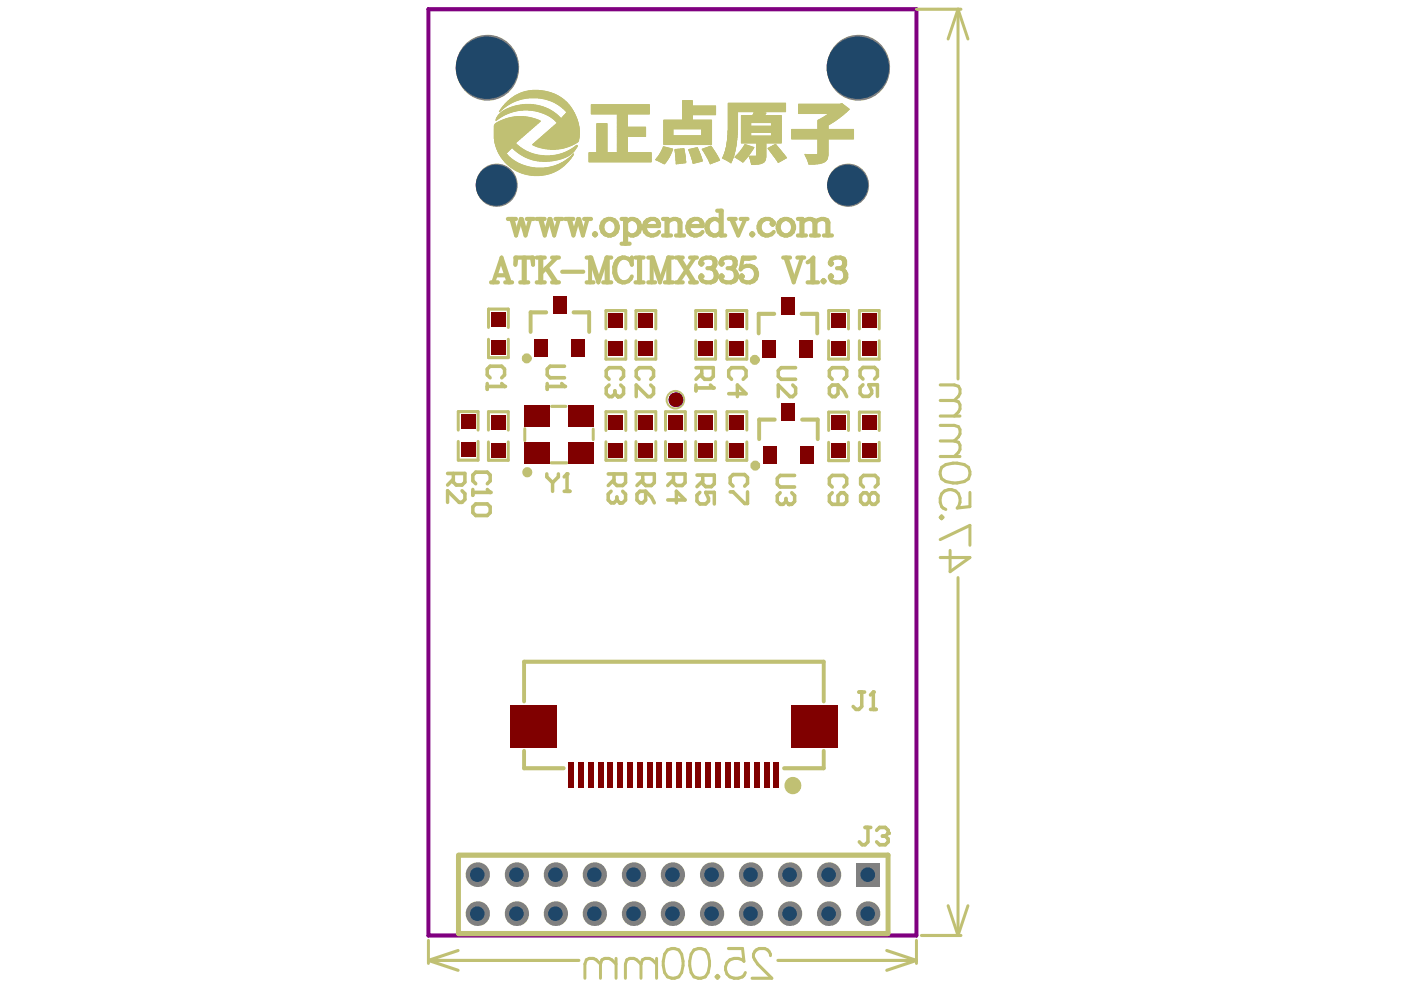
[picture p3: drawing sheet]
<svg xmlns="http://www.w3.org/2000/svg" width="297mm" height="210mm" viewBox="0 0 297 210" stroke-linecap="round" stroke-linejoin="round" font-family="sans-serif">
<path d="M90.8 2h103.5v196.3h-103.5z" fill="none" stroke="#800080" stroke-width=".86"/>
<g fill="none" stroke="#c0c073" stroke-width=".65">
<path d="M194.3 2h9.5M203.1 2l2.1 6.3M203.1 2v78.4M203.1 2l-2.1 6.3M103.6 69.4v-3.9h4.2v3.9M103.6 71.9v3.9h4.2v-3.9M128.5 72.3v3.8h4.2v-3.8M128.5 69.7v-3.8h4.2v3.8M134.8 72.3v3.8h4.2v-3.8M134.8 69.7v-3.8h4.2v3.8M147.5 69.8v-3.9h4.2v3.9M147.5 72.2v3.9h4.2v-3.9"/>
<path d="M154.1 69.7v-3.8h4.2v3.8M154.1 72.3v3.8h4.2v-3.8M175.7 69.7v-3.8h4.2v3.8M175.7 72.3v3.8h4.2v-3.8M182.2 69.7v-3.8h4.2v3.8M182.2 72.3v3.8h4.2v-3.8M97.2 93.6v4h4.2v-4M97.2 91.2v-3.9h4.2v3.9M103.6 93.7v3.9h4.2v-3.9M103.6 91.2v-3.9h4.2v3.9M111.3 90.9v2.5M116.8 98.1h3.4"/>
<path d="M116.9 86.2h3.1M125.8 91v2.2M128.5 93.7v3.9h4.2v-3.9M128.5 91.3v-4h4.2v4M134.8 93.6v4h4.2v-4M134.8 91.2v-3.9h4.2v3.9M141.1 93.6v4h4.2v-4M141.1 91.2v-3.9h4.2v3.9M147.5 93.6v4h4.2v-4M147.5 91.2v-3.9h4.2v3.9M154.1 93.7v3.9h4.2v-3.9M154.1 91.2v-3.9h4.2v3.9"/>
<path d="M175.7 91.3v-3.9h4.2v3.9M175.7 93.8v3.9h4.2v-3.9M182.2 91.3v-3.9h4.2v3.9M182.2 93.8v3.9h4.2v-3.9M203.1 122.5v75.8M90.8 199.4v4.9M194.3 199.4v4.9M195.4 198.3h8.4M201 192l2.1 6.3M205.2 192l-2.1 6.3M90.8 203.6h31.9M90.8 203.6l6.3 2.1"/>
<path d="M97.1 201.5l-6.3 2.1M164.9 203.6h29.4M188 201.5l6.3 2.1M194.3 203.6l-6.3 2.1"/>
</g>
<g fill="none" stroke="#c0c073" stroke-width=".21">
<path d="M109.8 20h7.9M109.9 19.9h7.7M110 19.9h7.4M110.1 19.8h7.2M110.2 19.8h7M110.4 19.7h6.6M110.5 19.7h6.4M110.6 19.6h6.2M110.8 19.6h5.7M110.9 19.5h5.5M111.1 19.5h5.1M111.3 19.4h4.6"/>
<path d="M111.5 19.4h4.2M111.8 19.3h3.7M112 19.3h3.1M112.3 19.2h2.5M112.9 19.1h1.3M104.8 26.6h8.7M104.8 26.7h8.6M104.8 26.8h8.5M104.8 26.9h8.4M104.8 27h8.4M104.8 27h8.3M104.8 27.1h8.2"/>
<path d="M104.8 27.1h8.1M104.8 27.2h8.1M104.8 27.2h8M104.8 27.3h8M104.8 27.3h7.9M104.8 27.4h7.8M104.8 28.3h6.8M104.8 28.4h6.7M104.8 28.5h6.6M104.8 28.5h6.5M104.8 28.6h6.5M104.8 28.6h6.4"/>
<path d="M104.8 28.7h6.4M104.8 28.7h6.3M104.8 28.8h6.3M104.8 28.1h7M104.8 28.2h6.9M104.8 28.8h6.2M104.8 28.9h6.1M104.8 29h6M104.8 29.1h5.9M104.8 29.2h5.8M104.8 29.2h5.7M104.8 29.3h5.7"/>
<path d="M104.8 29.3h5.6M104.8 29.4h5.6M104.8 29.4h5.5M104.8 28h7.2M104.8 28h7.1M104.8 27.5h7.7M104.8 27.6h7.6M104.8 27.7h7.6M104.8 27.7h7.5M104.8 27.8h7.4M104.8 27.8h7.3M104.8 27.9h7.3"/>
<path d="M104.8 27.9h7.2M104.8 29.5h5.4M104.8 29.6h5.3M104.8 29.7h5.2M104.8 29.7h5.1M104.8 29.8h5.1M104.8 29.8h5M104.8 26.5h8.8M104.8 26.6h8.8M104.8 29.5h5.5M104.9 29.9h4.9M104.9 30h4.8"/>
<path d="M104.9 30h4.7M104.9 30.1h4.7M104.9 30.1h4.6M104.9 30.2h4.6M104.9 26.4h8.9M104.9 26.5h8.8M104.9 30.2h4.5M104.9 30.3h4.5M104.9 30.3h4.4M104.9 30.4h4.4M105 30.4h4.4M105 30.5h4.4"/>
<path d="M105 30.5h4.5M105 30.6h4.5M105 26.3h8.9M105.1 30.6h4.5M105.1 30.7h4.5M105.1 30.8h4.6M105.1 30.8h4.7M105.1 26.2h8.9M105.1 30.9h4.7M105.1 30.9h4.8M105.1 31h4.8M105.2 31h4.9"/>
<path d="M105.2 31.1h4.9M105.2 31.1h5M105.2 26.2h8.9M105.2 25.4h.2M105.2 25.5h.1M105.2 25.6h.1M105.2 31.2h5M105.2 31.2h5.1M105.2 31.3h5.2M105.2 26.1h8.9M105.2 25.1h.6M105.2 25.2h.5"/>
<path d="M105.2 25.2h.4M105.2 25.3h.3M105.3 31.3h3.2M105.3 31.4h3.1M105.3 31.5h3.1M105.3 25h.6M105.3 25.1h.5M105.3 31.5h3M105.3 31.6h3M105.3 26h8.9M105.3 24.9h.8M105.3 25h.7"/>
<path d="M105.4 31.6h2.8M105.4 31.7h2.8M105.4 31.7h2.7M105.4 24.9h.7M105.4 26h8.8M105.4 31.8h2.7M105.4 31.8h2.6M105.4 24.8h.9M105.5 31.9h2.5M105.5 31.9h2.4M105.5 24.7h1M105.5 24.7h.9"/>
<path d="M105.5 25.9h8.8M105.5 32h2.4M105.5 32h2.3M105.5 32.1h2.3M105.5 24.6h1.1M105.6 32.1h2.1M105.6 32.2h2M105.6 24.5h1.1M105.6 25.9h8.7M105.6 32.3h2M105.6 32.3h1.9M105.6 24.4h1.3"/>
<path d="M105.6 24.5h1.2M105.7 32.4h1.8M105.7 32.4h1.7M105.7 24.4h1.3M105.7 25.8h8.7M105.8 32.5h1.6M105.8 32.5h1.5M105.8 24.3h1.3M105.8 32.6h1.6M105.8 24.3h1.4M105.8 25.8h8.7M105.9 32.7h1.5"/>
<path d="M105.9 24.2h1.5M105.9 23.7h.1M105.9 32.7h1.6M105.9 32.8h1.6M105.9 24.2h1.6M105.9 25.7h8.7M105.9 23.6h.1M106 32.8h1.6M106 32.9h1.6M106 24.1h1.6M106 23.5h.1M106 24.1h1.8"/>
<path d="M106 25.7h8.6M106 23.4h.2M106.1 33h1.6M106.1 33.1h1.7M106.1 24h1.8M106.1 23.3h.3M106.1 23.4h.2M106.1 33.2h1.8M106.1 24h1.9M106.1 25.6h8.4M106.2 33.2h1.7M106.2 23.9h2"/>
<path d="M106.2 23.2h.3M106.2 33.3h1.8M106.2 23.9h2.1M106.2 23.1h.4M106.3 33.4h1.8M106.3 23.8h2.2M106.3 25.6h8.1M106.3 23h.4M106.3 23.1h.3M106.3 33.4h1.9M106.3 22.9h.5M106.4 33.5h1.8"/>
<path d="M106.4 33.5h1.9M106.4 23.7h2.3M106.4 25.5h7.9M106.4 22.9h.4M106.4 33.6h1.9M106.4 23.7h2.5M106.4 22.8h.6M106.4 22.8h.5M106.5 33.6h1.9M106.5 33.7h2M106.5 25.5h7.7M106.5 23.6h2.6"/>
<path d="M106.5 22.7h.6M106.6 33.8h2M106.6 22.7h.5M106.6 23.6h2.7M106.6 22.6h.6M106.7 33.9h2M106.7 25.4h7.3M106.7 23.5h2.9M106.7 22.5h.6M106.7 22.6h.6M106.7 33.9h2.1M106.7 34h2.2"/>
<path d="M106.7 22.5h.7M106.8 34h2.1M106.8 25.4h7.1M106.8 22.4h.7M106.8 23.5h3M106.8 34.1h2.2M106.8 22.4h.8M106.9 34.1h2.2M106.9 22.3h.7M106.9 23.4h3.4M106.9 34.2h2.3M106.9 25.3h6.9"/>
<path d="M106.9 22.2h.9M107 34.2h2.3M107 34.3h2.4M107 22.1h.9M107 22.2h.9M107 23.4h3.9M107 34.3h2.5M107 22.1h1M107 23.3h9.6M107.1 22h1M107.1 34.4h2.5M107.1 25.2h6.5"/>
<path d="M107.1 22h1.1M107.1 23.3h9.5M107.2 34.5h2.5M107.2 25.2h6.2M107.2 21.9h1.1M107.3 34.6h2.5M107.3 21.9h1.1M107.3 23.2h9.2M107.3 34.6h2.6M107.3 21.8h1.2M107.4 34.7h2.7M107.4 25.1h5.9"/>
<path d="M107.4 21.8h1.2M107.4 23.2h9M107.4 34.7h2.8M107.4 21.7h1.3M107.5 34.8h2.8M107.5 21.7h1.3M107.5 23.1h8.8M107.5 34.8h2.9M107.5 21.6h1.4M107.6 34.9h3M107.6 25.1h5.5M107.6 21.6h1.5"/>
<path d="M107.6 23.1h8.6M107.6 21.5h1.6M107.6 34.9h3.1M107.7 21.4h1.6M107.7 35h3.2M107.7 25h5.2M107.7 21.4h1.8M107.7 23h8.3M107.8 21.3h1.8M107.8 35h3.2M107.8 35.1h3.4M107.8 22.9h8.1"/>
<path d="M107.9 35.1h3.4M107.9 21.3h1.9M107.9 25h4.8M107.9 35.2h3.6M107.9 22.9h7.9M107.9 21.2h2M108 35.2h3.7M108 21.2h2.1M108.1 21.1h2.2M108.1 22.8h7.6M108.1 35.3h3.8M108.1 21.1h2.4"/>
<path d="M108.2 24.9h4.3M108.2 35.4h3.9M108.2 35.4h4.2M108.3 22.8h7.2M108.3 35.5h4.4M108.3 20.9h2.9M108.4 22.7h7M108.4 35.5h4.6M108.4 20.9h3.2M108.4 24.9h3.8M108.4 35.6h5M108.5 20.8h3.5"/>
<path d="M108.5 22.7h6.8M108.5 35.6h10.4M108.5 20.7h10.5M108.6 35.7h10.3M108.6 20.7h10.3M108.6 31.3h1.9M108.6 35.7h10.2M108.7 31.4h1.8M108.7 24.8h3.2M108.7 22.6h6.4M108.7 20.6h10.2M108.8 31.5h1.8"/>
<path d="M108.8 35.8h9.9M108.8 20.6h10M108.8 31.5h1.9M108.9 31.6h1.9M108.9 22.6h6M108.9 35.8h9.8M108.9 20.5h9.8M108.9 31.6h2M108.9 35.9h9.7M108.9 20.5h9.7M109 31.7h2M109 24.8h2.6"/>
<path d="M109 35.9h9.5M109 20.4h9.5M109.1 31.8h2M109.1 22.5h5.6M109.1 36h9.3M109.1 20.4h9.3M109.1 31.8h2.1M109.2 31.9h2.1M109.2 36.1h9.1M109.2 20.3h9.2M109.2 22.5h5.4M109.2 20.3h9.1"/>
<path d="M109.3 31.9h2.1M109.3 36.1h9M109.3 32h2.2M109.3 20.2h8.8M109.4 32h2.2M109.4 36.2h8.7M109.4 32.1h2.3M109.4 22.4h4.9M109.4 36.2h8.6M109.4 20.2h8.6M109.5 32.1h2.3M109.6 24.7h1.5"/>
<path d="M109.6 36.3h8.3M109.6 20.1h8.3M109.6 32.2h2.4M109.7 32.3h2.4M109.7 20.1h8.1M109.7 36.3h8.1M109.7 32.3h2.5M109.7 22.4h4.4M109.8 36.4h7.9M109.8 32.4h2.6M109.9 32.4h2.6M109.9 32.5h2.7"/>
<path d="M109.9 36.4h7.7M110 22.3h3.9M110 32.5h2.8M110 36.5h7.5M110.1 32.6h2.8M110.1 36.5h7.3M110.2 32.6h2.9M110.3 32.7h3M110.3 36.6h6.9M110.3 22.2h3.2M110.4 32.7h3.1M110.4 32.8h3.4"/>
<path d="M110.4 36.6h6.7M110.5 32.8h3.5M110.6 36.7h6.4M110.6 32.9h3.7M110.7 32.9h4.1M110.7 22.2h2.5M110.7 36.7h6.2M110.8 33h4.6M110.8 36.8h5.9M110.9 33.1h9.6M111 21h-2.8M111 33.1h9.4"/>
<path d="M111.1 33.2h9.2M111.1 36.9h5.4M111.2 33.2h9M111.2 36.9h5.1M111.3 33.3h8.8M111.3 22.1h1.3M111.4 33.3h8.6M111.4 37h4.7M111.5 33.4h8.4M111.6 33.4h8.1M111.6 37h4.3M111.8 33.5h7.8"/>
<path d="M111.9 33.5h7.5M111.9 37.1h3.8M112 33.6h7.3M112.1 23.4h4.7M112.1 33.6h7.1M112.2 37.1h3.2M112.3 33.7h6.7M112.4 33.8h6.4M112.6 37.2h2.4M112.6 33.8h6M112.7 23.4h4.2M112.8 33.9h5.6"/>
<path d="M112.9 33.9h5.3M112.9 30.6h8.7M112.9 30.7h8.6M113 30.6h8.7M113 30.5h8.8M113 30.8h8.4M113.1 30.5h8.8M113.1 23.5h3.8M113.1 34h4.8M113.1 30.4h8.9M113.1 30.8h8.2M113.2 37.2h1.2"/>
<path d="M113.3 30.4h8.8M113.3 30.9h7.8M113.3 30.3h8.9M113.4 30.3h8.9M113.4 30.9h7.6M113.4 34h4.3M113.4 30.2h8.9M113.4 23.5h3.6M113.5 30.2h8.9M113.5 30.1h9M113.5 31h7.4M113.6 30.1h8.9"/>
<path d="M113.6 34.1h3.8M113.6 31h7.1M113.7 30h8.9M113.7 23.6h3.4M113.8 29.9h8.8M113.8 31.1h6.8M113.8 29.8h8.8M113.9 29.8h8.8M113.9 31.1h6.5M113.9 23.6h3.3M113.9 34.1h3.2M113.9 29.7h8.8"/>
<path d="M114 29.7h8.7M114.1 31.2h6.2M114.1 29.6h8.6M114.1 23.7h3.2M114.2 29.6h8.5M114.2 20.8h4.9M114.2 29.5h8.5M114.3 31.2h5.8M114.3 29.5h8.5M114.3 23.7h3M114.3 29.4h8.5M114.4 34.2h2.2"/>
<path d="M114.4 29.4h8.4M114.4 31.3h5.6M114.4 29.3h8.4M114.5 23.8h2.9M114.5 29.3h8.3M114.6 29.2h8.2M114.6 31.3h5.2M114.6 23.9h2.9M114.6 20.9h4.6M114.7 29.1h8.1M114.8 29h8M114.8 23.9h2.8"/>
<path d="M114.9 31.4h4.7M114.9 28.9h7.9M115 24h2.7M115 28.9h7.8M115 20.9h4.3M115 28.8h7.8M115.1 34.2h.8M115.1 31.5h4.3M115.1 28.8h7.7M115.1 28.7h7.7M115.1 24h2.6M115.2 28.7h7.6"/>
<path d="M115.2 28.6h7.7M115.2 21h4.2M115.3 28.6h7.6M115.3 24.1h2.5M115.3 31.5h3.8M115.4 28.5h7.5M115.4 24.1h2.5M115.5 28.4h7.4M115.5 24.2h2.4M115.5 35.6h3.6M115.6 28.3h7.3M115.7 31.6h3.1"/>
<path d="M115.7 28.2h7.2M115.7 24.2h2.3M115.7 21.1h3.7M115.8 24.3h2.2M115.8 28.1h7.1M115.9 24.3h2.2M115.9 28.1h7M115.9 28h7M115.9 21.1h3.6M116 24.4h2.2M116 28h6.9M116 35.5h3.1"/>
<path d="M116 27.9h6.9M116.1 31.6h2.3M116.1 24.4h2.2M116.1 27.9h6.8M116.1 21.2h3.5M116.1 27.8h6.8M116.2 24.5h2.1M116.3 27.8h6.6M116.3 21.2h3.3M116.3 24.5h2.1M116.3 27.7h6.6M116.3 35.5h2.9"/>
<path d="M116.4 27.7h6.5M116.4 24.6h2M116.4 27.6h6.5M116.4 21.3h3.3M116.5 24.7h2M116.5 27.5h6.3M116.6 24.7h1.9M116.6 27.4h6.2M116.6 21.3h3.2M116.6 35.4h2.7M116.7 31.7h1.1M116.7 33h3.9"/>
<path d="M116.7 27.4h6.1M116.7 24.8h1.9M116.7 27.3h6.1M116.7 21.4h3.1M116.8 27.3h6M116.8 35.4h2.5M116.8 27.2h6M116.8 24.9h1.9M116.9 27.2h5.9M116.9 24.9h1.8M116.9 21.4h3M116.9 27.1h5.9"/>
<path d="M117 27.1h5.8M117 25h1.8M117 21.5h3M117 35.3h2.4M117.1 25h1.7M117.1 27h5.7M117.1 25.1h1.8M117.1 21.6h2.9M117.2 27h5.6M117.2 26.9h5.6M117.2 25.1h5.1M117.2 35.2h2.2"/>
<path d="M117.3 32.9h3.4M117.3 26.8h5.5M117.3 25.2h5M117.3 21.6h2.8M117.4 26.7h5.4M117.4 21.7h2.7M117.4 26.7h5.3M117.4 25.3h4.9M117.4 35.2h2.1M117.5 25.4h4.9M117.5 21.7h2.7M117.5 26.6h5.2"/>
<path d="M117.6 26.6h5.1M117.6 25.5h4.8M117.6 21.8h2.6M117.6 35.1h2M117.6 32.9h3.1M117.6 26.5h5.1M117.7 26.5h5M117.7 25.6h4.7M117.7 21.8h2.6M117.8 26.4h4.8M117.8 25.6h4.6M117.8 35.1h1.8"/>
<path d="M117.8 25.7h4.7M117.8 21.9h2.5M117.9 26.3h4.7M117.9 25.7h4.6M117.9 21.9h2.5M117.9 25.8h4.6M117.9 35h1.8M118 22h2.4M118 32.8h2.8M118 26.3h4.6M118 25.8h4.5M118 26.2h4.6"/>
<path d="M118 25.9h4.5M118 35h1.8M118.1 22h2.3M118.1 26.2h4.5M118.1 25.9h4.4M118.1 26.1h4.5M118.1 26h4.4M118.1 22.1h2.4M118.2 26h4.4M118.2 34.9h1.6M118.2 32.8h2.7M118.2 22.1h2.4"/>
<path d="M118.3 34.9h1.6M118.3 22.2h2.3M118.4 22.2h2.3M118.4 34.8h1.5M118.4 32.7h2.6M118.5 22.3h2.2M118.6 34.8h1.4M118.6 22.4h2.1M118.7 34.7h1.3M118.7 32.7h2.3M118.7 22.4h2.1M118.7 22.5h2.1"/>
<path d="M118.8 34.7h1.3M118.8 22.5h2.1M118.8 32.6h2.3M118.9 34.6h1.2M118.9 22.6h2M119 34.6h1.2M119 22.7h2M119 32.6h2.1M119 25.1h3.3M119.1 34.5h1.1M119.1 25h3.1M119.1 22.7h1.9"/>
<path d="M119.1 22.8h1.9M119.2 34.4h1.1M119.2 32.5h2.1M119.2 24.9h3M119.2 22.8h1.9M119.3 24.9h2.9M119.3 22.9h1.8M119.3 34.4h1M119.3 24.8h2.9M119.4 32.5h1.9M119.4 24.7h2.7M119.4 24.8h2.7"/>
<path d="M119.4 23h1.8M119.4 34.3h1M119.5 34.3h.9M119.5 32.4h1.9M119.5 24.6h2.6M119.5 23.1h1.8M119.5 24.5h2.6M119.6 34.2h.9M119.6 24.5h2.4M119.6 23.2h1.7M119.6 32.4h1.8M119.6 24.4h2.4"/>
<path d="M119.6 23.2h1.8M119.7 34.2h.9M119.7 24.4h2.2M119.7 23.3h1.7M119.7 34.1h.9M119.7 32.3h1.8M119.7 24.3h2.2M119.8 24.3h2.1M119.8 23.4h1.6M119.8 34.1h.8M119.8 24.2h2.1M119.8 23.4h1.7"/>
<path d="M119.9 34h.8M119.9 32.3h1.6M119.9 24.2h2M119.9 23.5h1.6M119.9 24.1h1.9M120 34h.7M120 32.2h1.6M120 24h1.8M120 23.6h1.6M120.1 33.9h.7M120.1 24h1.7M120.1 23.6h1.5"/>
<path d="M120.1 32.1h1.5M120.1 23.9h1.6M120.1 23.7h1.5M120.2 33.9h.6M120.2 23.7h1.4M120.2 23.9h1.5M120.2 33.8h.7M120.2 32.1h1.5M120.2 23.8h1.5M120.3 33.8h.6M120.4 33.7h.5M120.4 32h1.3"/>
<path d="M120.4 33.6h.6M120.5 33.6h.5M120.5 31.9h1.3M120.6 33.5h.5M120.6 31.9h1.2M120.7 33.4h.4M120.8 31.8h1.1M120.8 33.4h.4M120.8 33.3h.4M120.9 31.8h1M120.9 33.3h.4M121 31.7h.9"/>
<path d="M121 33.2h.3M121 31.7h1M121 33.2h.4M121.1 33.1h.3M121.1 31.6h.9M121.2 33h.3M121.2 31.6h.9M121.2 32.9h.3M121.3 31.5h.8M121.3 32.9h.2M121.3 32.8h.2M121.4 31.5h.7"/>
<path d="M121.4 32.8h.2M121.4 32.7h.2M121.4 31.4h.8M121.5 32.7h.1M121.6 31.3h.6M121.6 32.6h.1M121.7 31.2h.6M121.8 31.2h.5M121.8 31.1h.5M121.9 31.1h.5M122 31h.4M122.1 30.9h.3"/>
<path d="M122.2 30.9h.2M122.3 30.8h.1M124.9 34h13.2M124.9 34.1h13.2M124.9 34.2h13.2M124.9 34.3h13.2M124.9 32.7h13.2M124.9 33.6h13.2M124.9 33.7h13.2M124.9 33.8h13.2M124.9 33.9h13.2M124.9 32.4h13.2"/>
<path d="M124.9 32.5h13.2M124.9 32.6h13.2M124.9 32.8h13.2M124.9 32.9h13.2M124.9 33h13.2M124.9 33.1h13.2M124.9 33.2h13.2M124.9 33.3h13.2M124.9 33.4h13.2M124.9 33.5h13.2M125.4 23.7h12.3M125.4 23.8h12.3"/>
<path d="M125.4 23.9h12.3M125.4 24h12.3M125.4 24.1h12.3M125.4 24.2h12.3M125.4 22.2h12.3M125.4 22.3h12.3M125.4 22.4h12.3M125.4 23h12.3M125.4 23.1h12.3M125.4 23.2h12.3M125.4 23.3h12.3M125.4 23.4h12.3"/>
<path d="M125.4 23.5h12.3M125.4 23.6h12.3M125.4 22.5h12.3M125.4 22.6h12.3M125.4 22.7h12.3M125.4 22.8h12.3M125.4 22.9h12.3M126.5 29.5h2.2M126.5 29.6h2.2M126.5 29.7h2.2M126.5 29.8h2.2M126.5 29.9h2.2"/>
<path d="M126.5 30h2.2M126.5 30.1h2.2M126.5 30.2h2.2M126.5 30.3h2.2M126.5 30.4h2.2M126.5 30.5h2.2M126.5 30.6h2.2M126.5 30.7h2.2M126.5 30.8h2.2M126.5 30.9h2.2M126.5 31h2.2M126.5 31.1h2.2"/>
<path d="M126.5 31.2h2.2M126.5 31.3h2.2M126.5 31.4h2.2M126.5 31.5h2.2M126.5 31.6h2.2M126.5 31.7h2.2M126.5 31.8h2.2M126.5 31.9h2.2M126.5 32h2.2M126.5 32.1h2.2M126.5 32.2h2.2M126.5 32.3h2.2"/>
<path d="M126.5 26.3h2.2M126.5 26.4h2.2M126.5 26.5h2.2M126.5 26.6h2.2M126.5 26.7h2.2M126.5 26.8h2.2M126.5 26.9h2.2M126.5 27h2.2M126.5 27.1h2.2M126.5 27.2h2.2M126.5 27.3h2.2M126.5 27.4h2.2"/>
<path d="M126.5 28.3h2.2M126.5 28.4h2.2M126.5 28.5h2.2M126.5 28.6h2.2M126.5 28.7h2.2M126.5 28.8h2.2M126.5 28.1h2.2M126.5 28.2h2.2M126.5 26.2h2.2M126.5 28.9h2.2M126.5 29h2.2M126.5 29.1h2.2"/>
<path d="M126.5 29.2h2.2M126.5 29.3h2.2M126.5 29.4h2.2M126.5 28h2.2M126.5 27.5h2.2M126.5 27.6h2.2M126.5 27.7h2.2M126.5 27.8h2.2M126.5 27.9h2.2M130.9 29.5h2.1M130.9 29.6h2.1M130.9 29.7h2.1"/>
<path d="M130.9 29.8h2.1M130.9 29.9h2.1M130.9 30h2.1M130.9 30.1h2.1M130.9 30.2h2.1M130.9 30.3h2.1M130.9 30.4h2.1M130.9 30.5h2.1M130.9 30.6h2.1M130.9 30.7h2.1M130.9 30.8h2.1M130.9 30.9h2.1"/>
<path d="M130.9 31h2.1M130.9 31.1h2.1M130.9 31.2h2.1M130.9 31.3h2.1M130.9 31.4h2.1M130.9 31.5h2.1M130.9 31.6h2.1M130.9 31.7h2.1M130.9 31.8h2.1M130.9 31.9h2.1M130.9 32h2.1M130.9 32.1h2.1"/>
<path d="M130.9 32.2h2.1M130.9 32.3h2.1M130.9 26.3h2.1M130.9 26.4h2.1M130.9 26.5h2.1M130.9 26.6h2.1M130.9 26.7h2.1M130.9 26.8h2.1M130.9 26.9h2.1M130.9 27h6M130.9 27.1h6M130.9 27.2h6"/>
<path d="M130.9 27.3h6M130.9 27.4h6M130.9 28.3h6M130.9 28.4h6M130.9 28.5h6M130.9 28.6h6M130.9 28.7h6M130.9 28.8h6M130.9 28.1h6M130.9 28.2h6M130.9 24.2h2.1M130.9 24.3h2.1"/>
<path d="M130.9 24.4h2.1M130.9 26h2.1M130.9 26.1h2.1M130.9 26.2h2.1M130.9 28.9h6M130.9 29h2.1M130.9 29.1h2.1M130.9 29.2h2.1M130.9 29.3h2.1M130.9 29.4h2.1M130.9 28h6M130.9 24.5h2.1"/>
<path d="M130.9 24.6h2.1M130.9 24.7h2.1M130.9 24.8h2.1M130.9 24.9h2.1M130.9 25h2.1M130.9 25.1h2.1M130.9 25.2h2.1M130.9 25.3h2.1M130.9 25.4h2.1M130.9 25.5h2.1M130.9 25.6h2.1M130.9 25.7h2.1"/>
<path d="M130.9 25.8h2.1M130.9 25.9h2.1M130.9 27.5h6M130.9 27.6h6M130.9 27.7h6M130.9 27.8h6M130.9 27.9h6M139 33.9h2.6M139 33.8h2.6M139.1 33.8h2.5M139.1 33.9h2.4M139.1 33.7h2.6"/>
<path d="M139.2 33.6h2.5M139.2 34h2.3M139.2 33.5h2.6M139.3 34h2.1M139.3 33.5h2.5M139.3 33.4h2.5M139.4 33.4h2.5M139.4 34.1h2M139.4 33.3h2.5M139.5 33.2h2.4M139.5 33.3h2.4M139.6 34.1h1.8"/>
<path d="M139.6 33.2h2.4M139.6 33.1h2.4M139.7 34.2h1.6M139.7 33h2.3M139.7 32.9h2.4M139.8 34.2h1.5M139.8 32.8h2.3M139.8 32.9h2.3M139.9 34.3h1.4M139.9 32.7h2.3M139.9 32.6h2.3M140 34.3h1.2"/>
<path d="M140 32.5h2.2M140 32.4h2.3M140 32.5h2.3M140.1 34.4h1.1M140.1 32.3h2.3M140.1 32.4h2.3M140.1 32.2h2.3M140.2 34.4h.9M140.2 32.1h2.3M140.2 32.1h2.2M140.2 32h2.3M140.3 34.5h.8"/>
<path d="M140.3 31.9h2.2M140.4 31.8h2.2M140.4 34.6h.7M140.4 31.7h2.2M140.5 31.6h2.1M140.5 34.6h.5M140.5 31.5h1.6M140.5 31.5h1.9M140.6 31.3h.9M140.6 31.3h1.1M140.6 31.4h1.3M140.6 34.7h.4"/>
<path d="M140.6 31.1h.1M140.6 31.2h.5M140.6 31.2h.7M140.7 31.1h.2M140.7 34.7h.2M140.7 29.5h10.2M140.7 29.6h10.2M140.7 29.7h10.2M140.7 29.8h10.2M140.7 29.9h10.2M140.7 30h10.2M140.7 30.1h10.2"/>
<path d="M140.7 30.2h10.2M140.7 30.3h10.2M140.7 30.4h10.2M140.7 30.5h10.2M140.7 30.6h10.2M140.7 26.3h10.2M140.7 26.4h10.2M140.7 26.5h10.2M140.7 26.6h10.2M140.7 26.7h10.2M140.7 26.8h10.2M140.7 26.9h10.2"/>
<path d="M140.7 27h10.2M140.7 27.1h10.2M140.7 27.2h10.2M140.7 27.3h10.2M140.7 27.4h2M140.7 28.3h2M140.7 28.4h2M140.7 28.5h2M140.7 28.6h2M140.7 28.7h2M140.7 28.8h10.2M140.7 28.1h2"/>
<path d="M140.7 28.2h2M140.7 26h10.2M140.7 26.1h10.2M140.7 26.2h10.2M140.7 28.9h10.2M140.7 29h10.2M140.7 29.1h10.2M140.7 29.2h10.2M140.7 29.3h10.2M140.7 29.4h10.2M140.7 28h2M140.7 25.5h10.2"/>
<path d="M140.7 25.6h10.2M140.7 25.7h10.2M140.7 25.8h10.2M140.7 25.9h10.2M140.7 27.5h2M140.7 27.6h2M140.7 27.7h2M140.7 27.8h2M140.7 27.9h2M140.8 34.8h.1M143.1 31.7h1.9M143.1 31.8h1.9"/>
<path d="M143.1 31.8h2M143.1 31.9h2M143.1 32h2M143.1 32.1h2M143.1 32.2h2M143.1 32.3h2M143.2 32.7h2M143.2 31.7h1.8M143.2 32.4h1.9M143.2 32.4h2M143.2 32.5h2M143.2 32.6h2"/>
<path d="M143.2 32.8h2M143.2 32.9h2M143.2 33h2M143.2 33.1h2M143.2 33.1h2.1M143.2 33.2h2.1M143.2 33.3h2.1M143.3 34h2.1M143.3 33.6h2.1M143.3 33.7h2.1M143.3 33.8h2.1M143.3 33.9h2.1"/>
<path d="M143.3 33.3h2M143.3 33.4h2M143.3 33.5h2M143.4 34.1h2M143.4 34.2h2M143.4 34.3h2M143.4 34.4h2M143.4 34.5h2M143.4 34.6h1.8M143.4 34.6h1.4M143.4 34.7h.9M143.4 34.7h.5"/>
<path d="M143.4 34.8h.1M143.7 31.6h1.3M144.2 31.6h.8M144.7 22h2.1M144.7 23.7h7M144.7 23.8h7M144.7 23.9h7M144.7 24h7M144.7 24.1h7M144.7 24.2h7M144.7 24.3h7M144.7 24.4h2.1"/>
<path d="M144.7 24.5h2.1M144.7 24.6h2.1M144.7 24.7h2.1M144.7 24.8h2.1M144.7 24.9h2.1M144.7 25h2.1M144.7 25.1h2.1M144.7 25.2h2.1M144.7 25.3h2.1M144.7 25.4h2.1M144.7 21.3h2.1M144.7 21.4h2.1"/>
<path d="M144.7 21.5h2.1M144.7 21.6h2.1M144.7 21.7h2.1M144.7 21.8h2.1M144.7 21.9h2.1M144.7 22.1h2.1M144.7 22.2h2.1M144.7 22.3h2.1M144.7 22.4h2.1M144.7 23h7M144.7 23.1h7M144.7 23.2h7"/>
<path d="M144.7 23.3h7M144.7 23.4h7M144.7 23.5h7M144.7 23.6h7M144.7 22.5h7M144.7 22.6h7M144.7 22.7h7M144.7 22.8h7M144.7 22.9h7M144.7 31.5h.3M146 31.7h2M146 31.8h2.1"/>
<path d="M146 31.9h2.1M146.1 31.7h1.9M146.1 31.9h2M146.1 32h2M146.1 32h2.1M146.1 32.1h2.1M146.2 32.2h2M146.2 32.3h2M146.2 32.3h2.1M146.2 32.4h2.1M146.2 32.4h2.2M146.3 31.6h1.7"/>
<path d="M146.3 32.5h2.1M146.3 32.6h2.1M146.4 32.7h2.1M146.4 32.6h2M146.4 32.8h2.1M146.5 32.9h2M146.5 33h2.1M146.5 33.1h2.1M146.5 33.2h2.1M146.6 31.6h1.4M146.6 33.2h2M146.6 33.3h2.1"/>
<path d="M146.6 33.4h2.1M146.6 33.5h2.1M146.7 33.6h2.1M146.7 33.7h2.1M146.7 33.8h2.1M146.7 33.9h2.1M146.8 34h2.1M146.8 34.1h2.1M146.8 33.9h2M146.8 31.5h1.1M146.8 34.2h2.1M146.8 34.2h1.9"/>
<path d="M146.8 34.3h1.7M146.9 34.3h1.4M146.9 34.4h1.2M146.9 34.4h1M146.9 34.5h.8M146.9 34.6h.5M146.9 34.6h.3M146.9 34.7h.1M147.1 31.5h.8M147.3 31.4h.6M147.5 31.3h.4M147.7 31.3h.2"/>
<path d="M148.8 27.4h2.1M148.8 28.3h2.1M148.8 28.4h2.1M148.8 28.5h2.1M148.8 28.6h2.1M148.8 28.7h2.1M148.8 28.1h2.1M148.8 28.2h2.1M148.8 28h2.1M148.8 27.5h2.1M148.8 27.6h2.1M148.8 27.7h2.1"/>
<path d="M148.8 27.8h2.1M148.8 27.9h2.1M148.9 31.6h2.3M148.9 31.7h2.3M149 31.8h2.3M149 31.6h2.1M149 31.9h2.4M149.1 31.9h2.3M149.1 32h2.3M149.1 32h2.4M149.2 31.5h1.9M149.2 32.1h2.3"/>
<path d="M149.2 32.2h2.4M149.3 32.3h2.3M149.4 31.5h1.7M149.4 32.4h2.3M149.4 32.5h2.3M149.5 31.4h1.5M149.5 32.5h2.3M149.5 32.6h2.3M149.5 32.7h2.4M149.6 32.7h2.3M149.6 31.3h1.4M149.6 32.8h2.3"/>
<path d="M149.7 32.9h2.3M149.7 32.9h2.4M149.7 33h2.4M149.7 33.1h2.4M149.8 31.3h1.2M149.8 33.1h2.3M149.8 33.2h2.4M149.9 33.3h2.3M149.9 33.3h2.4M149.9 31.2h1M149.9 33.4h2.4M150 33.5h2.3"/>
<path d="M150 33.5h2.4M150.1 33.6h2.3M150.1 33.7h2.3M150.1 31.2h.8M150.2 33.8h2.3M150.2 33.9h2.3M150.2 31.1h.6M150.3 34h2.2M150.3 34h2.3M150.3 34.1h2.1M150.3 34.1h2M150.3 34.2h1.8"/>
<path d="M150.4 34.2h1.6M150.4 34.3h1.4M150.4 31.1h.4M150.4 34.3h1.3M150.4 34.4h1.2M150.5 34.4h.9M150.5 34.5h.7M150.5 34.6h.6M150.5 34.6h.5M150.5 34.7h.4M150.5 31h.3M150.6 34.7h.1"/>
<path d="M150.6 34.8h.1M150.7 31h.1M153.2 33.5h2.2M153.2 33.4h2.2M153.3 33.3h2.2M153.3 33.4h2.2M153.3 33.6h2.1M153.3 33.2h2.2M153.4 33.6h2M153.4 33.1h2.1M153.4 33.2h2.1M153.4 32.9h2.2"/>
<path d="M153.4 33h2.2M153.4 33.1h2.2M153.5 33.7h1.8M153.5 32.8h2.1M153.5 32.9h2.1M153.5 32.7h2.1M153.5 32.7h2.2M153.6 33.8h1.7M153.6 32.5h2.1M153.6 32.6h2.1M153.6 32.4h2.1M153.7 33.8h1.6"/>
<path d="M153.7 32.2h2.1M153.7 32.3h2.1M153.7 32.3h2M153.7 32h2.2M153.7 32.1h2.1M153.8 33.9h1.5M153.8 31.8h2.1M153.8 31.9h2.1M153.8 32h2.1M153.9 31.6h2M153.9 31.7h2M153.9 31.8h2"/>
<path d="M153.9 33.9h1.4M153.9 31.4h2.1M153.9 31.5h2.1M153.9 31.6h2.1M154 31.2h2M154 31.3h2M154 34h1.2M154 30.9h2.1M154 31h2.1M154 31h2M154 31.1h2M154.1 30.5h2"/>
<path d="M154.1 30.6h2M154.1 30.7h2M154.1 30.8h2M154.1 30.9h2M154.1 34h1.1M154.1 30.2h2.1M154.1 30.3h2M154.1 30.4h2M154.2 29.8h2M154.2 29.9h2M154.2 30h2M154.2 30.1h2"/>
<path d="M154.2 30.2h2M154.2 34.1h1M154.2 29.5h2M154.2 29.6h2M154.2 29.7h2M154.2 29.3h2M154.2 29.4h2M154.3 34.1h.9M154.3 28.7h2M154.3 28.8h2M154.3 28.9h2M154.3 29h2"/>
<path d="M154.3 29.1h2M154.3 29.2h2M154.3 29.3h1.9M154.3 28.3h2M154.3 28.4h2M154.3 28.5h2M154.3 28.6h2M154.3 28.1h2M154.3 28.2h2M154.3 28h2M154.3 27.7h2M154.3 27.8h2"/>
<path d="M154.3 27.9h2M154.4 22h12.2M154.4 34.2h.8M154.4 26.3h2M154.4 26.4h2M154.4 26.5h2M154.4 26.6h2M154.4 26.7h2M154.4 26.8h2M154.4 26.9h2M154.4 27h2M154.4 27.1h2"/>
<path d="M154.4 27.2h2M154.4 27.3h2M154.4 27.4h2M154.4 23.7h2M154.4 23.8h2M154.4 23.9h2M154.4 24h2M154.4 24.1h2M154.4 24.2h2M154.4 24.3h2M154.4 24.4h2M154.4 26h2"/>
<path d="M154.4 26.1h2M154.4 26.2h2M154.4 24.5h2M154.4 24.6h2M154.4 24.7h2M154.4 24.8h2M154.4 24.9h2M154.4 25h2M154.4 25.1h2M154.4 25.2h2M154.4 25.3h2M154.4 25.4h2"/>
<path d="M154.4 25.5h2M154.4 25.6h2M154.4 25.7h2M154.4 25.8h2M154.4 25.9h2M154.4 27.5h2M154.4 27.5h1.9M154.4 27.6h1.9M154.4 27.7h1.9M154.4 21.9h12.2M154.4 22.1h12.2M154.4 22.2h12.2"/>
<path d="M154.4 22.3h12.2M154.4 22.4h12.2M154.4 23h12.2M154.4 23.1h12.2M154.4 23.2h12.2M154.4 23.3h12.2M154.4 23.4h12.2M154.4 23.5h12.2M154.4 23.6h12.2M154.4 23.7h12.2M154.4 22.5h12.2M154.4 22.6h12.2"/>
<path d="M154.4 22.7h12.2M154.4 22.8h12.2M154.4 22.9h12.2M154.5 34.2h.6M154.6 34.3h.5M154.7 34.3h.4M154.8 34.4h.3M154.8 34.4h.2M154.9 34.5h.1M155 34.6h.1M155.8 33.3h2.6M155.8 33.3h2.7"/>
<path d="M155.9 33.2h2.6M155.9 33.4h2.5M155.9 33.2h2.7M156 33.1h2.6M156 33.4h2.4M156.1 33.1h2.5M156.1 33h2.6M156.1 33.5h2.2M156.2 32.9h2.5M156.2 33.5h2.1M156.3 32.8h2.5M156.3 33.6h1.9"/>
<path d="M156.3 32.8h2.6M156.4 32.7h2.5M156.4 33.6h1.8M156.4 33.7h1.8M156.5 32.6h2.5M156.5 33.8h1.6M156.6 32.5h2.4M156.6 33.8h1.5M156.6 32.5h2.5M156.7 33.9h1.3M156.7 32.4h2.4M156.7 32.3h2.5"/>
<path d="M156.8 33.9h1.1M156.8 32.3h2.4M156.9 34h1M156.9 32.2h2.4M156.9 32.1h2.4M157 34h.8M157 32h2.4M157 32.1h2.3M157 34.1h.8M157.1 31.9h2.3M157.1 34.1h.7M157.1 31.8h2.4"/>
<path d="M157.1 31.9h2.4M157.2 34.2h.5M157.2 29.5h8.5M157.2 29.6h8.5M157.2 29.7h8.5M157.2 29.8h8.5M157.2 29.9h8.5M157.2 30h8.5M157.2 30.1h8.5M157.2 30.2h8.5M157.2 30.3h8.5M157.2 31.8h2.4"/>
<path d="M157.2 26.3h2M157.2 26.4h2M157.2 26.5h2M157.2 26.6h2M157.2 26.7h2M157.2 26.7h8.5M157.2 26.8h8.5M157.2 26.9h8.5M157.2 27h8.5M157.2 27.1h8.5M157.2 27.2h8.5M157.2 27.3h8.5"/>
<path d="M157.2 27.4h8.5M157.2 28.3h2M157.2 28.4h2M157.2 28.5h2M157.2 28.6h2M157.2 28.7h2M157.2 28.8h2M157.2 28.1h2M157.2 28.2h2M157.2 26h2M157.2 26.1h2M157.2 26.2h2"/>
<path d="M157.2 28.8h8.5M157.2 28.9h8.5M157.2 29h8.5M157.2 29.1h8.5M157.2 29.2h8.5M157.2 29.3h8.5M157.2 29.4h8.5M157.2 28h8.5M157.2 28.1h8.5M157.2 24.5h8.5M157.2 24.6h8.5M157.2 24.7h8.5"/>
<path d="M157.2 24.8h8.5M157.2 24.9h8.5M157.2 25h8.5M157.2 25.1h8.5M157.2 25.2h8.5M157.2 25.3h8.5M157.2 25.4h8.5M157.2 25.5h8.5M157.2 25.6h8.5M157.2 25.7h8.5M157.2 25.8h8.5M157.2 25.9h8.5"/>
<path d="M157.2 26h8.5M157.2 27.5h8.5M157.2 27.6h8.5M157.2 27.7h8.5M157.2 27.8h8.5M157.2 27.9h8.5M157.2 31.7h2.4M157.3 34.2h.4M157.3 31.6h2.4M157.3 31.7h2.3M157.3 34.3h.3M157.4 34.3h.2"/>
<path d="M157.4 31.5h2.3M157.4 31.4h2.4M157.4 31.5h2.4M157.5 34.4h.1M157.5 31.3h2.3M157.6 31.2h2.2M157.6 31.3h2.3M157.6 31.2h2.1M157.7 31.1h1.6M157.7 31.1h1.8M157.7 31h1.3M157.7 31h1.5"/>
<path d="M157.8 30.9h1.1M157.8 30.8h.7M157.8 30.9h.9M157.9 30.7h.3M157.9 30.8h.5M157.9 30.6h.2M158.8 33.1h3.6M158.8 33.2h3.6M158.9 33.3h3.5M158.9 33.4h3.5M158.9 33.5h3.4M159 33.6h3.3"/>
<path d="M159.1 33.7h3.2M159.1 33.8h3.2M159.1 33.9h3.2M159.1 34h3.1M159.2 34h3M159.2 34.1h3M159.2 34.2h2.9M159.2 34.3h2.9M159.2 34.3h2.8M159.2 34.4h2.8M159.3 34.4h2.6M159.3 34.5h2.5"/>
<path d="M159.3 34.6h2.4M159.3 34.6h2.3M159.3 34.7h2.2M159.3 34.7h2M159.3 34.8h1.8M159.3 34.8h1.5M159.3 34.9h.9M159.6 24.4h2.5M159.6 24.3h2.6M159.7 24.2h2.5M159.7 24.3h2.5M159.7 24.1h2.6"/>
<path d="M159.7 24.2h2.6M159.8 24h2.6M159.8 24.1h2.5M159.9 23.9h1.9M159.9 23.9h2.4M159.9 24h2.5M159.9 23.7h.9M159.9 23.8h1.4M160.3 33.1h2.1M160.4 32.7h2M160.4 30.4h2M160.4 30.5h2"/>
<path d="M160.4 30.6h2M160.4 30.7h2M160.4 30.8h2M160.4 30.9h2M160.4 31h2M160.4 31.1h2M160.4 31.2h2M160.4 31.3h2M160.4 31.4h2M160.4 31.5h2M160.4 31.6h2M160.4 31.7h2"/>
<path d="M160.4 31.8h2M160.4 31.9h2M160.4 32h2M160.4 32.1h2M160.4 32.2h2M160.4 32.3h2M160.4 32.4h2M160.4 32.5h2M160.4 32.6h2M160.4 32.8h2M160.4 32.9h2M160.4 33h2"/>
<path d="M162.8 31.5h2.4M162.9 31.5h2.3M162.9 31.4h2.2M162.9 31.6h2.3M162.9 31.6h2.4M163 31.7h2.3M163 31.3h2.1M163 31.7h2.4M163.1 31.3h1.9M163.1 31.8h2.3M163.1 31.9h2.4M163.2 31.2h1.8"/>
<path d="M163.2 31.9h2.4M163.2 32h2.4M163.3 31.2h1.6M163.3 32h2.4M163.3 32.1h2.4M163.4 31.1h1.5M163.4 32.2h2.4M163.4 32.3h2.4M163.4 32.3h2.5M163.5 31.1h1.4M163.5 32.4h2.4M163.6 32.4h2.3"/>
<path d="M163.6 26.3h2.1M163.6 26.4h2.1M163.6 26.5h2.1M163.6 26.6h2.1M163.6 26.7h2.1M163.6 28.3h2.1M163.6 28.4h2.1M163.6 28.5h2.1M163.6 28.6h2.1M163.6 28.7h2.1M163.6 28.8h2.1M163.6 28.1h2.1"/>
<path d="M163.6 28.2h2.1M163.6 26h2.1M163.6 26.1h2.1M163.6 26.2h2.1M163.6 31h1.2M163.6 32.5h2.4M163.7 32.6h2.4M163.7 31h1M163.8 32.7h2.4M163.8 30.9h.9M163.8 32.8h2.4M163.9 30.9h.7"/>
<path d="M163.9 32.8h2.4M163.9 32.9h2.5M164 30.8h.6M164 33h2.4M164 33.1h2.5M164.1 30.8h.5M164.1 33.1h2.4M164.1 33.2h2.5M164.2 30.7h.3M164.2 33.3h2.4M164.2 33.3h2.5M164.2 33.4h2.5"/>
<path d="M164.3 30.6h.2M164.3 33.4h2.4M164.4 33.5h2.4M164.4 30.6h.1M164.4 33.5h2.3M164.4 33.6h2.2M164.5 33.6h2M164.5 33.7h1.9M164.5 33.8h1.8M164.6 33.8h1.6M164.6 33.9h1.5M164.7 33.9h1.3"/>
<path d="M164.7 34h1.2M164.7 34h1.1M164.8 34.1h.9M164.8 34.1h.8M164.8 34.2h.8M164.9 34.2h.5M164.9 34.3h.4M164.9 34.3h.3M164.9 34.4h.2M165 34.4h.1M167.8 28.3h13.2M167.8 28.4h13.2"/>
<path d="M167.8 28.5h13.2M167.8 28.6h13.2M167.8 28.7h13.2M167.8 28.8h13.2M167.8 28.1h13.2M167.8 28.2h13.2M167.8 28.9h13.2M167.8 29h13.2M167.8 29.1h13.2M167.8 29.2h13.2M167.8 29.3h13.2M167.8 29.4h13.2"/>
<path d="M167.8 29.5h13.2M167.8 28h13.2M167.8 27.4h13.2M167.8 27.5h13.2M167.8 27.6h13.2M167.8 27.7h13.2M167.8 27.8h13.2M167.8 27.9h13.2M169.3 23.7h10.2M169.3 23.8h10.1M169.3 23.9h10.1M169.3 23.9h10"/>
<path d="M169.3 24h9.9M169.3 24.1h9.8M169.3 22.1h9.4M169.3 22.2h9.5M169.3 22.2h9.6M169.3 22.3h9.6M169.3 22.4h9.8M169.3 23h10.6M169.3 23.1h10.6M169.3 23.1h10.7M169.3 23.2h10.8M169.3 23.3h10.7"/>
<path d="M169.3 23.3h10.6M169.3 23.4h10.6M169.3 23.4h10.5M169.3 23.5h10.4M169.3 23.6h10.3M169.3 22.5h9.9M169.3 22.5h10M169.3 22.6h10M169.3 22.6h10.1M169.3 22.7h10.1M169.3 22.7h10.2M169.3 22.8h10.3"/>
<path d="M169.3 22.9h10.4M169.3 22.9h10.5M170.6 32.7h.3M170.7 32.8h4.9M170.7 32.9h4.9M170.8 33h4.8M170.8 33.1h4.7M170.8 33.2h4.7M170.9 33.2h4.6M170.9 33.3h4.6M170.9 33.4h4.6M171 33.4h4.5"/>
<path d="M171 33.5h4.5M171.1 33.5h4.4M171.1 33.6h4.3M171.1 33.7h4.3M171.2 33.8h4.2M171.2 33.9h4.1M171.2 33.9h4M171.2 34h4M171.3 34h3.9M171.3 34.1h3.8M171.3 34.2h3.7M171.3 34.3h3.6"/>
<path d="M171.4 34.3h3.4M171.4 34.4h3.3M171.4 34.4h3.2M171.4 34.5h3.1M171.4 34.6h2.9M171.4 34.6h2.8M171.5 34.7h2.5M171.5 34.7h2.2M171.5 34.8h1.9M171.5 34.8h1.3M173.2 32.7h2.4M173.4 32.6h2.2"/>
<path d="M173.4 32.7h2.2M173.4 29.5h2.2M173.4 29.6h2.2M173.4 29.7h2.2M173.4 29.8h2.2M173.4 29.9h2.2M173.4 30h2.2M173.4 30.1h2.2M173.4 30.2h2.2M173.4 30.3h2.2M173.4 30.4h2.2M173.4 30.5h2.2"/>
<path d="M173.4 30.6h2.2M173.4 30.7h2.2M173.4 30.8h2.2M173.4 30.9h2.2M173.4 31h2.2M173.4 31.1h2.2M173.4 31.2h2.2M173.4 31.3h2.2M173.4 31.4h2.2M173.4 31.5h2.2M173.4 31.6h2.2M173.4 31.7h2.2"/>
<path d="M173.4 31.8h2.2M173.4 31.9h2.2M173.4 32h2.2M173.4 32.1h2.2M173.4 32.2h2.2M173.4 32.3h2.2M173.4 32.4h2.2M173.4 32.5h2.2M173.4 26.3h2.7M173.4 26.3h2.6M173.4 26.4h2.5M173.4 26.4h2.4"/>
<path d="M173.4 26.5h2.3M173.4 26.5h2.2M173.4 26.6h2.2M173.4 26.7h2.2M173.4 26.8h2.2M173.4 26.9h2.2M173.4 27h2.2M173.4 27.1h2.2M173.4 27.2h2.2M173.4 27.3h2.2M173.4 27.4h2.2M173.4 26h3"/>
<path d="M173.4 26.1h2.9M173.4 26.2h2.9M173.4 26.2h2.8M173.4 25.5h3.8M173.4 25.6h3.8M173.4 25.6h3.7M173.4 25.7h3.6M173.4 25.7h3.5M173.4 25.8h3.5M173.4 25.8h3.3M173.4 25.9h3.3M173.4 25.9h3.2"/>
<path d="M173.4 26h3.1M173.5 25.5h3.8M173.6 25.4h3.8M173.7 25.4h3.7M173.8 25.3h3.8M173.9 25.2h3.7M174 25.2h3.7M174.1 25.1h3.7M174.2 25.1h3.6M174.3 25h3.6M174.4 25h3.6M174.5 24.9h3.5"/>
<path d="M174.5 24.9h3.6M174.6 24.8h3.6M174.7 24.8h3.5M174.8 24.7h3.5M174.9 24.7h3.5M175 24.6h3.5M175.1 24.5h3.4M175.2 24.5h3.4M175.2 24.4h3.5M175.3 24.4h3.4M175.4 24.3h3.4M175.5 24.2h3.4"/>
<path d="M175.6 24.2h3.4M175.7 24.1h3.4M178.2 22h.4M178.4 22h.2"/>
</g>
<path d="M115.8 66.2h-3.3v4.2M121.6 66.2h3.3v4.2M164.2 66.5h-3.3v4.2M170 66.5h3.3v4.2M164.3 89h-3.3v4.1M170.1 89h3.3v4.1M111.1 148.7v-8.4h63.5v8.4M111.1 159.2v3.7h8.4M174.6 159.2v3.7h-8.4" fill="none" stroke="#c0c073" stroke-width=".85"/>
<path d="M97.2 181.3v16.6M97.2 181.3h91.1v16.6h-91.1" fill="none" stroke="#c0c073" stroke-width="1.1"/>
<g fill="none" stroke="#c0c073" stroke-width=".76">
<path d="M135.5 80.4l-.6-.6v-1.2l.6-.6h2.5l.6 .6v1.2l-.6 .6M138 81.6l.6 .6v1.3l-.6 .6h-.7l-2.4-2.5v2.5M154.5 83.5h3.7l-1.9-1.9v2.5M155.1 80.4l-.6-.6v-1.2l.6-.6h2.5l.6 .6v1.2l-.6 .6M129 100.5h3.6v1.8l-.6 .6h-1.2l-.6-.6v-1.8M130.2 101.7l-1.2 1.2M132 104.2l.6 .6v1.2l-.6 .6h-.6M135 100.5h3.7v1.8l-.6 .6h-1.2l-.6-.6v-1.8M135 104.8l.7-.6h1.2v1.8l-.6 .6h-.6l-.7-.6zM136.3 101.7l-1.3 1.2M136.9 104.2l1.2 1.2 .6 1.2M154.8 104.3h.6l2.5 2.4h.6v-2.4"/>
<path d="M155.4 103.1l-.6-.6v-1.3l.6-.6h2.5l.6 .6v1.3l-.6 .6"/>
</g>
<circle cx="131.4" cy="106.6" r=".38" fill="#c0c073"/>
<path d="M129.1 80.4l-.6-.6v-1.2l.6-.6h2.5l.6 .6v1.2l-.6 .6M131.6 81.6l.6 .6v1.3l-.6 .6h-.6M129.6 104.2l-.6 .6v1.2l.6 .6h.6l.6-.6M130.8 106l.6 .6M130.8 105.4v.6" fill="none" stroke="#c0c073" stroke-width=".76"/>
<circle cx="131" cy="84.1" r=".38" fill="#c0c073"/>
<path d="M103.3 81.3v1.2M103.3 81.9h3.7M103.9 80.1l-.6-.6v-1.2l.6-.7h2.5l.6 .7v1.2l-.6 .6M129.1 81.6l-.6 .6v1.3l.6 .6h.7l.6-.6M130.4 83.5l.6 .6M130.4 82.9v.6" fill="none" stroke="#c0c073" stroke-width=".76"/>
<circle cx="107" cy="81.9" r=".38" fill="#c0c073"/>
<path d="M106.4 81.3l.6 .6M94.9 100.4h3.7v1.8l-.6 .6h-1.3l-.6-.6v-1.8M96.1 101.6l-1.2 1.2M98 104.1l.6 .6v1.2l-.6 .6h-.7l-2.4-2.4v2.4M182.1 146.7h1.2M182.7 146.7v3.1l-.6 .6h-.6l-.6-.6M184.6 150.4h1.2M185.2 146.7v3.7" fill="none" stroke="#c0c073" stroke-width=".76"/>
<circle cx="185.2" cy="146.7" r=".38" fill="#c0c073"/>
<path d="M185.2 146.7l-.6 .6M183.4 175.4h1.2M184 175.4v3.1l-.6 .6h-.6l-.6-.6M185.9 176l.6-.6h1.2l.6 .6v.7" fill="none" stroke="#c0c073" stroke-width=".76"/>
<circle cx="188.3" cy="176.7" r=".38" fill="#c0c073"/>
<path d="M167.9 104.5l.6 .6v1.2l-.6 .6h-.6M168.5 100.8h-3.1l-.6 .6v1.2l.6 .7h3.1M187.1 177.3h.6M187.7 177.3l.6 .6v.6l-.6 .6h-1.2l-.6-.6M188.3 176.7l-.6 .6" fill="none" stroke="#c0c073" stroke-width=".76"/>
<circle cx="167.3" cy="106.9" r=".38" fill="#c0c073"/>
<g fill="none" stroke="#c0c073" stroke-width=".76">
<path d="M147.6 78h3.6v1.8l-.6 .6h-1.2l-.6-.6v-1.8M148.8 79.2l-1.2 1.2M168.7 78h-3.1l-.6 .6v1.2l.6 .6h3.1M147.6 81.6v1.3M147.6 82.2h3.6M168.1 81.6l.6 .6v1.3l-.6 .6h-.6l-2.5-2.5v2.5M175.8 82.2l.7-.6h1.2v1.9l-.6 .6h-.6l-.7-.6zM176.5 80.4l-.7-.6v-1.2l.7-.6h2.4l.6 .6v1.2l-.6 .6M177.7 81.6l1.2 1.3 .6 1.2M183 80.4l-.6-.7v-1.2l.6-.6h2.4l.6 .6v1.2l-.6 .7M183 81.6l-.6 .6v1.2l.6 .6h1.2l.6-.6v-.6l-.6-1.2h1.8v2.4M141.6 100.5h3.6v1.8l-.6 .6h-1.2l-.6-.6v-1.8"/>
<path d="M141.6 106h3.6l-1.8-1.8v2.4M142.8 101.7l-1.2 1.2M147.8 100.7h3.6v1.9l-.6 .6h-1.2l-.6-.6v-1.9M148.4 104.4l-.6 .6v1.2l.6 .6h1.2l.6-.6v-.6l-.6-1.2h1.8v2.4M149 102l-1.2 1.2M165.4 104.5l-.6 .6v1.2l.6 .6h.6l.6-.6M166.6 106.3l.7 .6M166.6 105.7v.6M176.5 104.5l-.7 .6v1.2l.7 .6h2.4l.6-.6v-1.2l-.6-.6h-.6l-.6 .6v1.8M176.5 103.3l-.7-.7v-1.2l.7-.6h2.4l.6 .6v1.2l-.6 .7M183.1 103.3l-.6-.7v-1.2l.6-.6h2.4l.6 .6v1.2l-.6 .7M184.3 105.1l-.6-.6h-.6l-.6 .6v1.2l.6 .6h.6l.6-.6"/>
<path d="M184.3 105.1l.6-.6h.6l.6 .6v1.2l-.6 .6h-.6l-.6-.6M184.3 105.1v1.2"/>
</g>
<circle cx="151.2" cy="82.2" r=".38" fill="#c0c073"/>
<path d="M150.6 81.6l.6 .6M115.9 100.5v.6l1.3 1.2M117.2 102.3v1.9M118.4 100.5v.6l-1.2 1.2M119.6 104.2h1.2M120.2 100.5v3.7" fill="none" stroke="#c0c073" stroke-width=".76"/>
<circle cx="120.2" cy="100.5" r=".38" fill="#c0c073"/>
<path d="M100.3 103.8v1.2M100.3 104.4h3.6M100.9 102.6l-.6-.6v-1.3l.6-.6h2.4l.6 .6v1.3l-.6 .6M120.2 100.5l-.6 .6" fill="none" stroke="#c0c073" stroke-width=".76"/>
<circle cx="103.9" cy="104.4" r=".38" fill="#c0c073"/>
<path d="M119.7 77.6h-3.1l-.6 .7v1.2l.6 .6h3.1M116 81.3v1.2M116 81.9h3.7M100.3 107.5l.6-.7h2.4l.6 .7v1.2l-.6 .6h-2.4l-.6-.6zM103.3 103.8l.6 .6" fill="none" stroke="#c0c073" stroke-width=".76"/>
<circle cx="119.7" cy="81.9" r=".38" fill="#c0c073"/>
<path d="M119.1 81.3l.6 .6" fill="none" stroke="#c0c073" stroke-width=".76"/>
<g fill="none" stroke="#c0c073" stroke-width=".65">
<path d="M199.3 81.6h3l.9 .3 .3 .6v.9l-.3 .6-.9 .9M199.3 90.2h3l.9 .3 .3 .6v.9l-.3 .6-.9 .9M199.3 96.8h4.2M199.3 93.5h3M199.3 88.2h4.2M199.3 84.9h3M199.6 99.1a4.9 4.9 0 0 1 5.7 0 2.04 2.04 0 0 1-.9 3 5.2 5.2 0 0 1-4.8-.6l-.3-.9v-.6zM202.3 84.9l.9 .3 .3 .6v.9l-.3 .6-.9 .9M202.3 93.5l.9 .3 .3 .6v.9l-.3 .6-.9 .9M199.3 114.4l6.3-3v4.2M199.6 109.4l.3 .3-.3 .3-.3-.3zM201.4 116.7v4.5l4.2-3h-6.3"/>
<path d="M205.6 104.4v3l-2.7 .3a2.24 2.24 0 0 0 0-3.3 2.24 2.24 0 0 0-3.3 .3 2.56 2.56 0 0 0 .3 3l.6 .3M127.3 204.4l-.9-.9-.6-.3h-.9l-.6 .3-.3 .9v3M127.3 204.4l.3-.9 .6-.3h.9l.6 .3 .9 .9M127.3 204.4v3M130.6 203.2v4.2M135.9 204.4l-.9-.9-.6-.3h-.9l-.6 .3-.3 .9v3M135.9 204.4l.3-.9 .6-.3h.9l.6 .3 .9 .9M135.9 204.4v3M139.2 203.2v4.2M141.5 201.4a2.05 2.05 0 0 1 3 .9 5.2 5.2 0 0 1-.6 4.8 2.05 2.05 0 0 1-3-.9 5.2 5.2 0 0 1 .6-4.8zM147.1 201.4a2.05 2.05 0 0 1 3 .9 5.2 5.2 0 0 1-.6 4.8 2.05 2.05 0 0 1-3-.9 5.2 5.2 0 0 1 .6-4.8zM152.1 206.8l.3 .3-.3 .3-.3-.3z"/>
<path d="M154.4 201.1h3l.3 2.7a2.24 2.24 0 0 0-3.3 0 2.24 2.24 0 0 0 .3 3.3 2.57 2.57 0 0 0 3-.3l.3-.6M163.3 202.6a1.56 1.56 0 0 0-1.2-1.5h-1.2a1.54 1.54 0 0 0-.9 2.4l.6 .9 3 3h-4.2"/>
</g>
<g fill="none" stroke="#c0c073" stroke-width=".86">
<path d="M104.1 59.9h1.5M104.6 59.9l1.7-5.3 1.8 5.3M105.1 58.4h2.2M106.3 55.4l1.5 4.5M107.1 59.9h1.5M107.7 46.4h1.7M108.4 46.4l1 3.5 1-3.5 1 3.5 1-3.5M108.7 46.4l.7 2.8M109.5 54.6l-.2 1.5v-1.5h3.7v1.5l-.2-1.5M110.3 59.9h1.7M110.7 46.4l.7 2.8M111 54.6v5.3"/>
<path d="M111.3 54.6v5.3M111.7 46.4h1.5M113.7 46.4h1.8M113.8 59.9h1.7M113.8 54.6h1.7M114.5 46.4l1 3.5 1-3.5 1 3.5 1-3.5M114.5 54.6v5.3M114.7 46.4l.8 2.8M114.8 54.6v5.3M115.8 56.9l2 3M116 56.9l2 3M116.7 46.4l.8 2.8"/>
<path d="M117 59.9h1.5M117 54.6h1.5M117.7 46.4h1.5M118 54.6l-3.2 3.3M119.2 57.6h4.5M119.8 46.4h1.8M120.6 46.4l1 3.5 1-3.5 1 3.5 1-3.5M120.8 46.4l.8 2.8M122.8 46.4l.8 2.8M123.8 46.4h1.5M124.4 59.9h1.5M124.4 54.6h1l1.5 4.5"/>
<path d="M125.9 49.7l.3-.3 .2 .3-.2 .2zM127.9 59.9h1.7M128.6 54.6h1M128.6 54.6l-1.7 5.3-1.8-5.3v5.3M128.6 54.6v5.3M128.9 54.6v5.3M129 46.4h.5M129 46.4a1.77 1.77 0 0 0-1.5 1.8 1.77 1.77 0 0 0 1.5 1.7M129 49.9h.5M129 46.4a1.84 1.84 0 0 0-1.3 1.8 1.84 1.84 0 0 0 1.3 1.7M129.5 46.4a1.77 1.77 0 0 1 1.5 1.8 1.77 1.77 0 0 1-1.5 1.7M129.5 46.4a1.84 1.84 0 0 1 1.3 1.8 1.84 1.84 0 0 1-1.3 1.7"/>
<path d="M131.8 46.4h1v5.3M131.8 51.7h1.7M132 54.6l1.2 .3 .5 .5M132 54.6a2.49 2.49 0 0 0-1.8 3.3 2.2 2.2 0 0 0 1.8 2M132 54.6a2.98 2.98 0 0 0 0 5.3M132.5 46.4v5.3M132.8 49.2l1 .7h.5M134 58.6a1.77 1.77 0 0 1-2 1.3M134 54.6v1.5l-.3-.7zM134.3 46.4a1.77 1.77 0 0 1 1.5 1.8 1.77 1.77 0 0 1-1.5 1.7M134.3 46.4h-.5l-.5 .3-.5 .5M134.3 46.4a1.84 1.84 0 0 1 1.2 1.8 1.84 1.84 0 0 1-1.2 1.7"/>
<path d="M134.7 59.9h1.8M134.7 54.6h1.8M135.5 54.6v5.3M135.7 54.6v5.3M136.7 47.9a1.77 1.77 0 0 0 1.3 2M137.4 59.9h1.5M137.4 54.6h1l1.5 4.5M138 46.4h.7l.5 .3M138 46.4a1.77 1.77 0 0 0-1.5 1.8 1.77 1.77 0 0 0 1.5 1.7M138 46.4l-1 .8-.3 .7M139.2 46.7l.5 .7v.5h-3M139.2 46.7l.3 .5v.7"/>
<path d="M139.7 49.2l-.5 .5-1.2 .2M140.5 46.4h1v3.5M140.5 49.9h1.8M140.9 59.9h1.8M141.3 46.4v3.5M141.7 54.6h1M141.7 54.6l-1.8 5.3-1.7-5.3v5.3M141.7 54.6v5.3M141.9 54.6v5.3M143.3 59.9h1.5M143.3 54.6h1.5M143.3 46.4l-1.3 .3-.5 .5"/>
<path d="M143.3 49.9h1.8M143.3 46.4l.7 .3 .3 .5v2.7M143.3 46.4l.5 .3 .2 .5v2.7M143.8 54.6l3.2 5.3M144 54.6l3.3 5.3M146 47.9a1.77 1.77 0 0 0 1.2 2M146.3 59.9h1.5M146.3 54.6h1.5M147.2 46.4a1.77 1.77 0 0 0-1.5 1.8 1.77 1.77 0 0 0 1.5 1.7M147.2 46.4h.8l.5 .3M147.2 46.4l-1 .8-.2 .7M147.3 54.6l-3.5 5.3"/>
<path d="M148.5 46.7l.5 .7v.5h-3M148.5 46.7l.2 .5v.7M148.7 58.9l.3-.3-.3-.2-.2 .2v.3l.5 .7 .7 .3h1M149 49.2l-.5 .5-1.3 .2M150 56.9h.7M150.7 54.6h-1l-.7 .3-.5 .7v.3l.2 .2 .3-.2-.3-.3M150.7 54.6l.8 .3 .2 .5v.7l-.2 .5-.8 .3M150.7 54.6l.5 .3 .3 .5v.7l-.3 .5-.5 .3M150.7 56.9a1.52 1.52 0 0 1 1.3 1.5 1.52 1.52 0 0 1-1.3 1.5M151.3 46.4h.5l.5 .3 .5 .5M151.3 46.4a1.77 1.77 0 0 0-1.5 1.8 1.77 1.77 0 0 0 1.5 1.7M151.3 46.4a1.84 1.84 0 0 0-1.3 1.8 1.84 1.84 0 0 0 1.3 1.7"/>
<path d="M151.5 57.4a1.6 1.6 0 0 1-.8 2.5M152 44.7h1v5.2M152.8 44.7v5.2h1M152.8 49.2l-1 .7h-.5M153 58.9l.2-.3-.2-.2-.3 .2v.3l.5 .7 .8 .3h1M154.2 56.9h.8M154.5 46.4h1.5M155 54.6h-1l-.8 .3-.5 .7v.3l.3 .2 .2-.2-.2-.3M155 54.6l.7 .3 .3 .5v.7l-.3 .5-.7 .3M155 54.6l.5 .3 .2 .5v.7l-.2 .5-.5 .3M155 56.9a1.52 1.52 0 0 1 1.3 1.5 1.52 1.52 0 0 1-1.3 1.5M155 46.4l1.5 3.5 1.5-3.5"/>
<path d="M155.3 46.4l1.2 3M155.7 57.4a1.6 1.6 0 0 1-.7 2.5M157 46.4h1.5M157.3 58.9l.2-.3-.2-.2-.3 .2v.3a1.53 1.53 0 0 0 2 1M157.5 54.9h1.3l1.2-.3h-2.5l-.5 2.5 .5-.5 .8-.2h.7M159 56.4a1.77 1.77 0 0 1 1.5 1.7 1.77 1.77 0 0 1-1.5 1.8M159 56.4a1.84 1.84 0 0 1 1.3 1.7 1.84 1.84 0 0 1-1.3 1.8M159.2 49.7l.3-.3 .2 .3-.2 .2zM162.3 46.4a1.43 1.43 0 0 1 1.8 1l-.3 .3-.2-.3 .2-.2M162.3 46.4a1.77 1.77 0 0 0-1.5 1.8 1.77 1.77 0 0 0 1.5 1.7M162.3 46.4a1.84 1.84 0 0 0-1.2 1.8 1.84 1.84 0 0 0 1.2 1.7M164.1 49.2l-.5 .5-1.3 .2"/>
<path d="M166 54.6h1.5M166.4 46.4h.5M166.4 49.9h.5M166.4 46.4a1.77 1.77 0 0 0-1.5 1.8 1.77 1.77 0 0 0 1.5 1.7M166.4 46.4a1.84 1.84 0 0 0-1.3 1.8 1.84 1.84 0 0 0 1.3 1.7M166.5 54.6l1.8 5.3 1.7-5.3M166.8 54.6l1.5 4.5M166.9 46.4a1.77 1.77 0 0 1 1.5 1.8 1.77 1.77 0 0 1-1.5 1.7M166.9 46.4a1.84 1.84 0 0 1 1.2 1.8 1.84 1.84 0 0 1-1.2 1.7M169 54.6h1.5M169.1 46.4h1.1v3.5M169.1 49.9h1.8"/>
<path d="M169.9 46.4v3.5M171.2 59.9h2.3M171.2 55.6l.5-.2 .8-.8v5.3M171.9 46.4l-1.2 .3-.5 .5M171.9 49.9h1.8M171.9 46.4l.8 .3 .2 .5M171.9 46.4l.5 .3 .3 .5v2.7M172.2 54.9v5M172.9 47.2v2.7M174.4 59.6l.2-.2 .3 .2-.3 .3zM174.7 46.4l-1.3 .3-.5 .5M174.7 49.9h1.7"/>
<path d="M174.7 46.4l.7 .3 .3 .5v2.7M174.7 46.4l.5 .3 .2 .5v2.7M176.2 58.9l.2-.3-.2-.2-.3 .2v.3l.5 .7 .8 .3h1M177.4 56.9h.8M178.2 54.6h-1l-.8 .3-.5 .7v.3l.3 .2 .2-.2-.2-.3M178.2 54.6l.7 .3 .3 .5v.7l-.3 .5-.7 .3M178.2 54.6l.5 .3 .2 .5v.7l-.2 .5-.5 .3M178.2 56.9a1.52 1.52 0 0 1 1.3 1.5 1.52 1.52 0 0 1-1.3 1.5M178.9 57.4a1.6 1.6 0 0 1-.7 2.5"/>
</g>
<g fill="none" stroke="#c0c073" stroke-width="1.1">
<circle cx="111.7" cy="76" r=".52"/>
<circle cx="160" cy="76.3" r=".52"/>
<circle cx="160.1" cy="98.7" r=".52"/>
<circle cx="111.8" cy="100.1" r=".53"/>
</g>
<circle cx="168.1" cy="166.6" r=".74" fill="none" stroke="#c0c073" stroke-width="2.1"/>
<circle cx="143.2" cy="84.8" r="1.86" fill="none" stroke="#c0c073" stroke-width=".43"/>
<path d="M181.5 183h5v4.9h-5z" fill-rule="evenodd" fill="#808080"/>
<circle cx="184" cy="185.5" r="1.55" fill="#1f4769"/>
<circle cx="184" cy="193.7" r="2.55" fill="#808080"/>
<circle cx="184" cy="193.7" r="1.55" fill="#1f4769"/>
<circle cx="175.7" cy="185.5" r="2.55" fill="#808080"/>
<circle cx="175.7" cy="185.5" r="1.55" fill="#1f4769"/>
<circle cx="167.4" cy="185.5" r="2.55" fill="#808080"/>
<circle cx="167.4" cy="185.5" r="1.55" fill="#1f4769"/>
<circle cx="167.4" cy="193.7" r="2.55" fill="#808080"/>
<circle cx="167.4" cy="193.7" r="1.55" fill="#1f4769"/>
<circle cx="175.7" cy="193.7" r="2.55" fill="#808080"/>
<circle cx="175.7" cy="193.7" r="1.55" fill="#1f4769"/>
<circle cx="179.7" cy="39.3" r="4.5" fill="#808080"/>
<circle cx="179.7" cy="39.3" r="4.3" fill="#1f4769"/>
<circle cx="181.9" cy="14.4" r="6.8" fill="#808080"/>
<circle cx="181.9" cy="14.4" r="6.6" fill="#1f4769"/>
<circle cx="159.1" cy="185.5" r="2.55" fill="#808080"/>
<circle cx="159.1" cy="185.5" r="1.55" fill="#1f4769"/>
<circle cx="150.9" cy="193.7" r="2.55" fill="#808080"/>
<circle cx="150.9" cy="193.7" r="1.55" fill="#1f4769"/>
<circle cx="142.6" cy="185.5" r="2.55" fill="#808080"/>
<circle cx="142.6" cy="185.5" r="1.55" fill="#1f4769"/>
<circle cx="134.3" cy="185.5" r="2.55" fill="#808080"/>
<circle cx="134.3" cy="185.5" r="1.55" fill="#1f4769"/>
<circle cx="134.3" cy="193.7" r="2.55" fill="#808080"/>
<circle cx="134.3" cy="193.7" r="1.55" fill="#1f4769"/>
<circle cx="142.6" cy="193.7" r="2.55" fill="#808080"/>
<circle cx="142.6" cy="193.7" r="1.55" fill="#1f4769"/>
<circle cx="150.9" cy="185.5" r="2.55" fill="#808080"/>
<circle cx="150.9" cy="185.5" r="1.55" fill="#1f4769"/>
<circle cx="159.1" cy="193.7" r="2.55" fill="#808080"/>
<circle cx="159.1" cy="193.7" r="1.55" fill="#1f4769"/>
<circle cx="126" cy="193.7" r="2.55" fill="#808080"/>
<circle cx="126" cy="193.7" r="1.55" fill="#1f4769"/>
<circle cx="117.8" cy="185.5" r="2.55" fill="#808080"/>
<circle cx="117.8" cy="185.5" r="1.55" fill="#1f4769"/>
<circle cx="117.8" cy="193.7" r="2.55" fill="#808080"/>
<circle cx="117.8" cy="193.7" r="1.55" fill="#1f4769"/>
<circle cx="109.5" cy="185.5" r="2.55" fill="#808080"/>
<circle cx="109.5" cy="185.5" r="1.55" fill="#1f4769"/>
<circle cx="109.5" cy="193.7" r="2.55" fill="#808080"/>
<circle cx="109.5" cy="193.7" r="1.55" fill="#1f4769"/>
<circle cx="101.2" cy="185.5" r="2.55" fill="#808080"/>
<circle cx="101.2" cy="185.5" r="1.55" fill="#1f4769"/>
<circle cx="101.2" cy="193.7" r="2.55" fill="#808080"/>
<circle cx="101.2" cy="193.7" r="1.55" fill="#1f4769"/>
<circle cx="126" cy="185.5" r="2.55" fill="#808080"/>
<circle cx="126" cy="185.5" r="1.55" fill="#1f4769"/>
<circle cx="105.2" cy="39.3" r="4.5" fill="#808080"/>
<circle cx="105.2" cy="39.3" r="4.3" fill="#1f4769"/>
<circle cx="103.2" cy="14.4" r="6.8" fill="#808080"/>
<circle cx="103.3" cy="14.4" r="6.6" fill="#1f4769"/>
<g fill="#00f">
<path d="M169.5 72.2h2.9v3.7h-2.9z" fill-rule="evenodd"/>
<path d="M161.7 72.2h2.9v3.7h-2.9z" fill-rule="evenodd"/>
<path d="M154.7 87.9h3.1v3.2h-3.1z" fill-rule="evenodd"/>
<path d="M154.7 72.4h3.1v3.1h-3.1z" fill-rule="evenodd"/>
<path d="M154.7 66.5h3.1v3.1h-3.1z" fill-rule="evenodd"/>
<path d="M135.4 87.9h3.1v3.2h-3.1z" fill-rule="evenodd"/>
<path d="M135.4 72.4h3.1v3.1h-3.1z" fill-rule="evenodd"/>
<path d="M135.4 66.5h3.1v3.1h-3.1z" fill-rule="evenodd"/>
<path d="M129 87.9h3.2v3.2h-3.2z" fill-rule="evenodd"/>
<path d="M129 72.4h3.2v3.1h-3.2z" fill-rule="evenodd"/>
<path d="M129 66.5h3.2v3.1h-3.2z" fill-rule="evenodd"/>
<path d="M121.2 71.8h2.9v3.8h-2.9z" fill-rule="evenodd"/>
<path d="M113.3 71.8h2.9v3.8h-2.9z" fill-rule="evenodd"/>
<path d="M104.1 87.9h3.1v3.2h-3.1z" fill-rule="evenodd"/>
<path d="M104.1 72.1h3.1v3.1h-3.1z" fill-rule="evenodd"/>
<path d="M104.1 66.1h3.1v3.2h-3.1z" fill-rule="evenodd"/>
<path d="M169.6 94.6h2.9v3.7h-2.9z" fill-rule="evenodd"/>
<path d="M161.8 94.6h2.9v3.7h-2.9z" fill-rule="evenodd"/>
<path d="M154.7 93.8h3.1v3.2h-3.1z" fill-rule="evenodd"/>
<path d="M135.4 93.8h3.1v3.2h-3.1z" fill-rule="evenodd"/>
<path d="M129 93.8h3.2v3.2h-3.2z" fill-rule="evenodd"/>
<path d="M111.1 85.9h5.4v4.6h-5.4z" fill-rule="evenodd"/>
<path d="M111.1 93.8h5.4v4.5h-5.4z" fill-rule="evenodd"/>
<path d="M104.1 93.8h3.1v3.2h-3.1z" fill-rule="evenodd"/>
<path d="M159.9 161.6h1.2v5.4h-1.2z" fill-rule="evenodd"/>
<path d="M161.9 161.6h1.3v5.4h-1.3z" fill-rule="evenodd"/>
<path d="M164 161.6h1.2v5.4h-1.2z" fill-rule="evenodd"/>
<path d="M151.6 161.6h1.2v5.4h-1.2z" fill-rule="evenodd"/>
<path d="M153.6 161.6h1.3v5.4h-1.3z" fill-rule="evenodd"/>
<path d="M155.7 161.6h1.3v5.4h-1.3z" fill-rule="evenodd"/>
<path d="M143.3 161.6h1.2v5.4h-1.2z" fill-rule="evenodd"/>
<path d="M145.4 161.6h1.2v5.4h-1.2z" fill-rule="evenodd"/>
<path d="M147.4 161.6h1.3v5.4h-1.3z" fill-rule="evenodd"/>
<path d="M135 161.6h1.3v5.4h-1.3z" fill-rule="evenodd"/>
<path d="M137.1 161.6h1.2v5.4h-1.2z" fill-rule="evenodd"/>
<path d="M139.2 161.6h1.2v5.4h-1.2z" fill-rule="evenodd"/>
<path d="M126.7 161.6h1.3v5.4h-1.3z" fill-rule="evenodd"/>
<path d="M128.8 161.6h1.3v5.4h-1.3z" fill-rule="evenodd"/>
<path d="M130.9 161.6h1.2v5.4h-1.2z" fill-rule="evenodd"/>
<path d="M120.5 161.6h1.3v5.4h-1.3z" fill-rule="evenodd"/>
<path d="M122.6 161.6h1.2v5.4h-1.2z" fill-rule="evenodd"/>
<path d="M182.7 88h3.2v3.1h-3.2z" fill-rule="evenodd"/>
<path d="M176.2 88h3.2v3.1h-3.2z" fill-rule="evenodd"/>
<path d="M182.7 72.4h3.2v3.1h-3.2z" fill-rule="evenodd"/>
<path d="M176.2 72.4h3.2v3.1h-3.2z" fill-rule="evenodd"/>
<path d="M182.7 66.5h3.2v3.1h-3.2z" fill-rule="evenodd"/>
<path d="M176.2 66.5h3.2v3.1h-3.2z" fill-rule="evenodd"/>
<path d="M165.6 63.1h2.9v3.7h-2.9z" fill-rule="evenodd"/>
<path d="M148 87.9h3.2v3.2h-3.2z" fill-rule="evenodd"/>
<path d="M141.6 87.9h3.2v3.2h-3.2z" fill-rule="evenodd"/>
<path d="M148 72.4h3.2v3.1h-3.2z" fill-rule="evenodd"/>
<path d="M148 66.5h3.2v3.1h-3.2z" fill-rule="evenodd"/>
<path d="M97.7 87.9h3.1v3.1h-3.1z" fill-rule="evenodd"/>
<path d="M117.3 62.7h2.9v3.8h-2.9z" fill-rule="evenodd"/>
<path d="M167.7 149.4h9.9v9.1h-9.9z" fill-rule="evenodd"/>
<path d="M165.7 85.5h2.9v3.7h-2.9z" fill-rule="evenodd"/>
<path d="M182.7 93.9h3.2v3.2h-3.2z" fill-rule="evenodd"/>
<path d="M176.2 93.9h3.2v3.2h-3.2z" fill-rule="evenodd"/>
<path d="M148 93.8h3.2v3.2h-3.2z" fill-rule="evenodd"/>
<path d="M141.6 93.8h3.2v3.2h-3.2z" fill-rule="evenodd"/>
<path d="M108.1 149.4h9.9v9.1h-9.9z" fill-rule="evenodd"/>
<path d="M120.6 85.9h5.4v4.6h-5.4z" fill-rule="evenodd"/>
<path d="M120.6 93.8h5.4v4.5h-5.4z" fill-rule="evenodd"/>
<path d="M97.7 93.8h3.1v3.2h-3.1z" fill-rule="evenodd"/>
<path d="M132.9 161.6h1.3v5.4h-1.3z" fill-rule="evenodd"/>
<path d="M141.2 161.6h1.3v5.4h-1.3z" fill-rule="evenodd"/>
<path d="M157.8 161.6h1.2v5.4h-1.2z" fill-rule="evenodd"/>
<path d="M149.5 161.6h1.2v5.4h-1.2z" fill-rule="evenodd"/>
<path d="M124.7 161.6h1.2v5.4h-1.2z" fill-rule="evenodd"/>
</g>
<circle cx="143.2" cy="84.8" r="1.49" fill="#00f"/>
<g fill="#800000">
<path d="M169.5 72.2h2.9v3.7h-2.9z" fill-rule="evenodd"/>
<path d="M161.7 72.2h2.9v3.7h-2.9z" fill-rule="evenodd"/>
<path d="M154.7 87.9h3.1v3.2h-3.1z" fill-rule="evenodd"/>
<path d="M154.7 72.4h3.1v3.1h-3.1z" fill-rule="evenodd"/>
<path d="M154.7 66.5h3.1v3.1h-3.1z" fill-rule="evenodd"/>
<path d="M135.4 87.9h3.1v3.2h-3.1z" fill-rule="evenodd"/>
<path d="M135.4 72.4h3.1v3.1h-3.1z" fill-rule="evenodd"/>
<path d="M135.4 66.5h3.1v3.1h-3.1z" fill-rule="evenodd"/>
<path d="M129 87.9h3.2v3.2h-3.2z" fill-rule="evenodd"/>
<path d="M129 72.4h3.2v3.1h-3.2z" fill-rule="evenodd"/>
<path d="M129 66.5h3.2v3.1h-3.2z" fill-rule="evenodd"/>
<path d="M121.2 71.8h2.9v3.8h-2.9z" fill-rule="evenodd"/>
<path d="M113.3 71.8h2.9v3.8h-2.9z" fill-rule="evenodd"/>
<path d="M104.1 87.9h3.1v3.2h-3.1z" fill-rule="evenodd"/>
<path d="M104.1 72.1h3.1v3.1h-3.1z" fill-rule="evenodd"/>
<path d="M104.1 66.1h3.1v3.2h-3.1z" fill-rule="evenodd"/>
<path d="M169.6 94.6h2.9v3.7h-2.9z" fill-rule="evenodd"/>
<path d="M161.8 94.6h2.9v3.7h-2.9z" fill-rule="evenodd"/>
<path d="M154.7 93.8h3.1v3.2h-3.1z" fill-rule="evenodd"/>
<path d="M135.4 93.8h3.1v3.2h-3.1z" fill-rule="evenodd"/>
<path d="M129 93.8h3.2v3.2h-3.2z" fill-rule="evenodd"/>
<path d="M111.1 85.9h5.4v4.6h-5.4z" fill-rule="evenodd"/>
<path d="M111.1 93.8h5.4v4.5h-5.4z" fill-rule="evenodd"/>
<path d="M104.1 93.8h3.1v3.2h-3.1z" fill-rule="evenodd"/>
<path d="M159.9 161.6h1.2v5.4h-1.2z" fill-rule="evenodd"/>
<path d="M161.9 161.6h1.3v5.4h-1.3z" fill-rule="evenodd"/>
<path d="M164 161.6h1.2v5.4h-1.2z" fill-rule="evenodd"/>
<path d="M151.6 161.6h1.2v5.4h-1.2z" fill-rule="evenodd"/>
<path d="M153.6 161.6h1.3v5.4h-1.3z" fill-rule="evenodd"/>
<path d="M155.7 161.6h1.3v5.4h-1.3z" fill-rule="evenodd"/>
<path d="M143.3 161.6h1.2v5.4h-1.2z" fill-rule="evenodd"/>
<path d="M145.4 161.6h1.2v5.4h-1.2z" fill-rule="evenodd"/>
<path d="M147.4 161.6h1.3v5.4h-1.3z" fill-rule="evenodd"/>
<path d="M135 161.6h1.3v5.4h-1.3z" fill-rule="evenodd"/>
<path d="M137.1 161.6h1.2v5.4h-1.2z" fill-rule="evenodd"/>
<path d="M139.2 161.6h1.2v5.4h-1.2z" fill-rule="evenodd"/>
<path d="M126.7 161.6h1.3v5.4h-1.3z" fill-rule="evenodd"/>
<path d="M128.8 161.6h1.3v5.4h-1.3z" fill-rule="evenodd"/>
<path d="M130.9 161.6h1.2v5.4h-1.2z" fill-rule="evenodd"/>
<path d="M120.5 161.6h1.3v5.4h-1.3z" fill-rule="evenodd"/>
<path d="M122.6 161.6h1.2v5.4h-1.2z" fill-rule="evenodd"/>
<path d="M182.7 88h3.2v3.1h-3.2z" fill-rule="evenodd"/>
<path d="M176.2 88h3.2v3.1h-3.2z" fill-rule="evenodd"/>
<path d="M182.7 72.4h3.2v3.1h-3.2z" fill-rule="evenodd"/>
<path d="M176.2 72.4h3.2v3.1h-3.2z" fill-rule="evenodd"/>
<path d="M182.7 66.5h3.2v3.1h-3.2z" fill-rule="evenodd"/>
<path d="M176.2 66.5h3.2v3.1h-3.2z" fill-rule="evenodd"/>
<path d="M165.6 63.1h2.9v3.7h-2.9z" fill-rule="evenodd"/>
<path d="M148 87.9h3.2v3.2h-3.2z" fill-rule="evenodd"/>
<path d="M141.6 87.9h3.2v3.2h-3.2z" fill-rule="evenodd"/>
<path d="M148 72.4h3.2v3.1h-3.2z" fill-rule="evenodd"/>
<path d="M148 66.5h3.2v3.1h-3.2z" fill-rule="evenodd"/>
<path d="M97.7 87.9h3.1v3.1h-3.1z" fill-rule="evenodd"/>
<path d="M117.3 62.7h2.9v3.8h-2.9z" fill-rule="evenodd"/>
<path d="M167.7 149.4h9.9v9.1h-9.9z" fill-rule="evenodd"/>
<path d="M165.7 85.5h2.9v3.7h-2.9z" fill-rule="evenodd"/>
<path d="M182.7 93.9h3.2v3.2h-3.2z" fill-rule="evenodd"/>
<path d="M176.2 93.9h3.2v3.2h-3.2z" fill-rule="evenodd"/>
<path d="M148 93.8h3.2v3.2h-3.2z" fill-rule="evenodd"/>
<path d="M141.6 93.8h3.2v3.2h-3.2z" fill-rule="evenodd"/>
<path d="M108.1 149.4h9.9v9.1h-9.9z" fill-rule="evenodd"/>
<path d="M120.6 85.9h5.4v4.6h-5.4z" fill-rule="evenodd"/>
<path d="M120.6 93.8h5.4v4.5h-5.4z" fill-rule="evenodd"/>
<path d="M97.7 93.8h3.1v3.2h-3.1z" fill-rule="evenodd"/>
<path d="M132.9 161.6h1.3v5.4h-1.3z" fill-rule="evenodd"/>
<path d="M141.2 161.6h1.3v5.4h-1.3z" fill-rule="evenodd"/>
<path d="M157.8 161.6h1.2v5.4h-1.2z" fill-rule="evenodd"/>
<path d="M149.5 161.6h1.2v5.4h-1.2z" fill-rule="evenodd"/>
<path d="M124.7 161.6h1.2v5.4h-1.2z" fill-rule="evenodd"/>
</g>
<circle cx="143.2" cy="84.8" r="1.49" fill="#800000"/>
</svg>
